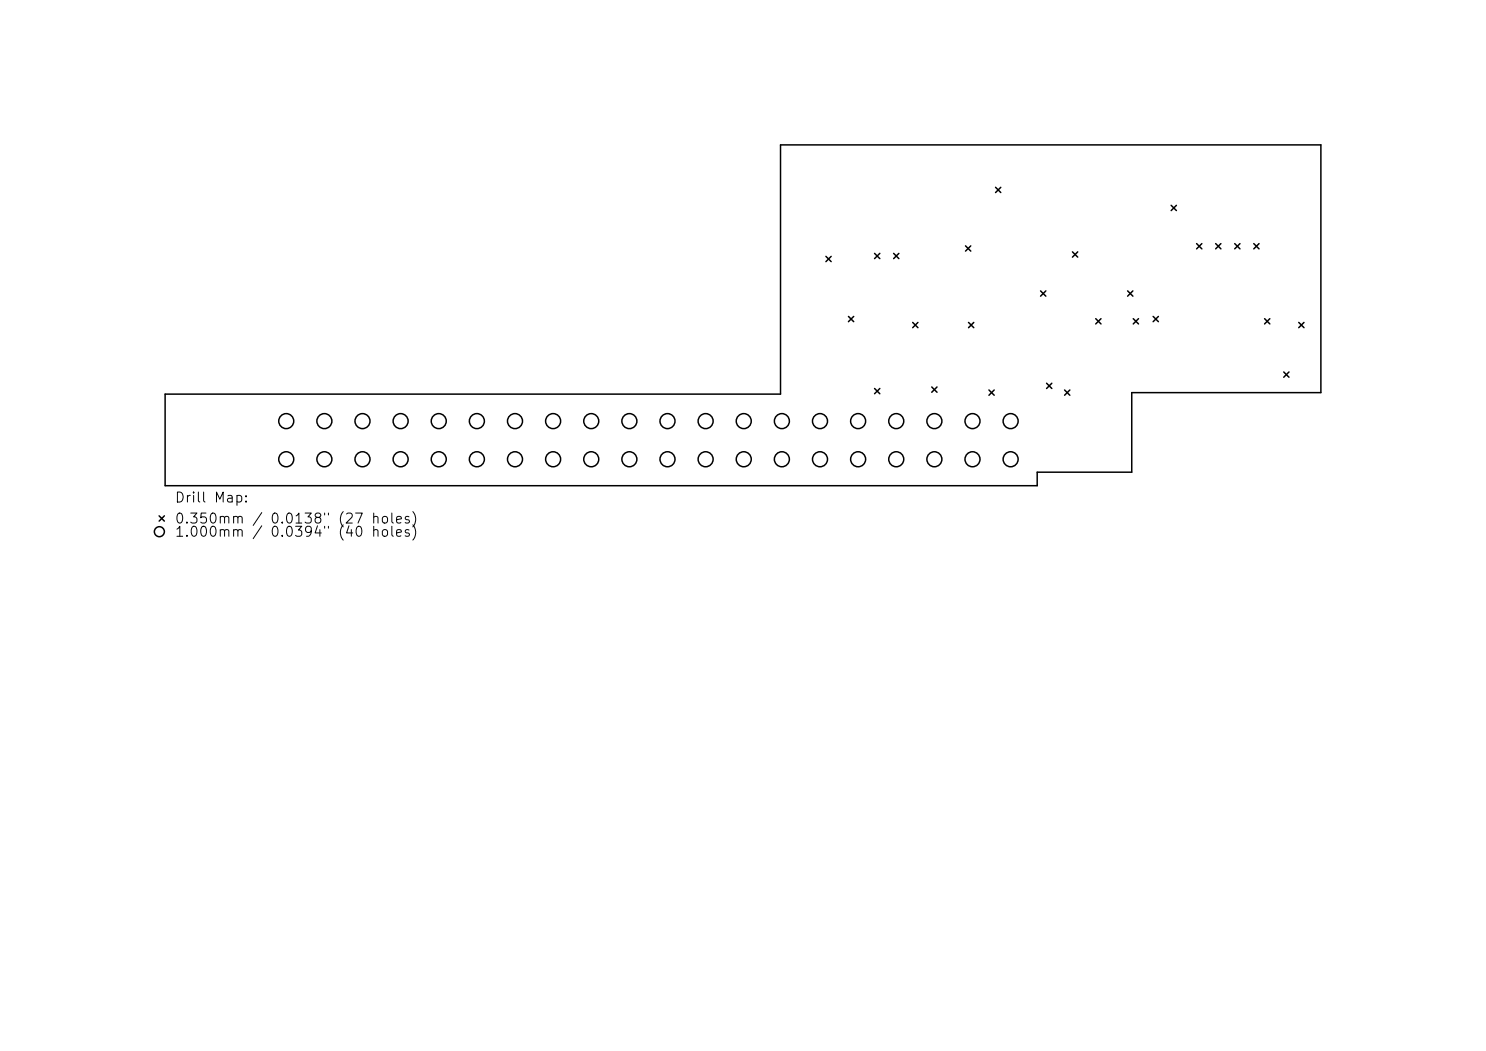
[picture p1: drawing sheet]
<svg xmlns="http://www.w3.org/2000/svg" width="297mm" height="210mm" viewBox="0 0 297 210" stroke-linecap="round" stroke-linejoin="round" font-family="sans-serif">
<defs><g id="words">
<g font-size="2">
<text x="34.8" y="100.9">Drill Map:</text>
<text x="34.8" y="105.1">0.350mm / 0.0138&quot; (27 holes)</text>
<text x="34.8" y="107.8">1.000mm</text>
<text x="53.8" y="107.8">0.0394&quot; (40</text>
</g>
</g></defs>
<g fill="none" stroke="#000" stroke-width=".3">
<path d="M199 37.4l1 1.1M200 37.4l-1 1.1M165.1 51.2l1 1.1M166.1 51.2l-1 1.1M174.8 50.6l1 1.1M175.8 50.6l-1 1.1M178.6 50.6l1.1 1.1M179.7 50.6l-1.1 1.1M193 49.1l1 1.1M194 49.1l-1 1.1M208 58.1l1 1.1M209 58.1l-1 1.1"/>
<path d="M214.4 50.3l1 1.1M215.4 50.3l-1 1.1M225.4 58.1l1 1.1M226.4 58.1l-1 1.1M234.1 41l1 1.1M235.1 41l-1 1.1M239.2 48.7l1 1M240.2 48.7l-1 1M243 48.7l1 1M244 48.7l-1 1M246.8 48.7l1 1M247.8 48.7l-1 1"/>
<path d="M250.6 48.7l1 1M251.6 48.7l-1 1M33 78.8h123v-49.8h108v49.5h-37.8v15.9h-18.9v2.7h-174.3zM169.6 63.2l1 1.1M170.6 63.2l-1 1.1M174.8 77.6l1 1.1M175.8 77.6l-1 1.1M182.4 64.4l1.1 1.1M183.5 64.4l-1.1 1.1M186.2 77.3l1.1 1.1M187.3 77.3l-1.1 1.1M193.6 64.4l1 1.1"/>
<path d="M194.6 64.4l-1 1.1M197.7 77.9l1 1.1M198.7 77.9l-1 1.1M209.2 76.6l1 1M210.2 76.6l-1 1M212.8 77.9l1 1.1M213.8 77.9l-1 1.1M219 63.7l1.1 1M220.1 63.7l-1.1 1M226.5 63.7l1.1 1M227.6 63.7l-1.1 1M230.5 63.2l1 1.1"/>
<path d="M231.5 63.2l-1 1.1M252.8 63.7l1 1M253.8 63.7l-1 1M256.6 74.3l1 1.1M257.6 74.3l-1 1.1M259.6 64.4l1 1.1M260.6 64.4l-1 1.1M31.8 103.1l1.1 1M32.9 103.1l-1.1 1"/>
<circle cx="57.2" cy="84.1" r="1.5"/>
<circle cx="57.2" cy="91.8" r="1.5"/>
<circle cx="64.8" cy="91.8" r="1.5"/>
<circle cx="64.8" cy="84.1" r="1.5"/>
<circle cx="72.5" cy="84.1" r="1.5"/>
<circle cx="72.5" cy="91.8" r="1.5"/>
<circle cx="80.1" cy="91.8" r="1.5"/>
<circle cx="80.1" cy="84.1" r="1.5"/>
<circle cx="87.7" cy="91.8" r="1.5"/>
<circle cx="87.7" cy="84.1" r="1.5"/>
<circle cx="95.3" cy="91.8" r="1.5"/>
<circle cx="95.3" cy="84.1" r="1.5"/>
<circle cx="102.9" cy="84.1" r="1.5"/>
<circle cx="102.9" cy="91.8" r="1.5"/>
<circle cx="110.6" cy="91.8" r="1.5"/>
<circle cx="110.6" cy="84.1" r="1.5"/>
<circle cx="118.2" cy="84.1" r="1.5"/>
<circle cx="118.2" cy="91.8" r="1.5"/>
<circle cx="125.8" cy="91.8" r="1.5"/>
<circle cx="125.8" cy="84.1" r="1.5"/>
<circle cx="133.4" cy="84.1" r="1.5"/>
<circle cx="133.4" cy="91.8" r="1.5"/>
<circle cx="141" cy="84.1" r="1.5"/>
<circle cx="141" cy="91.8" r="1.5"/>
<circle cx="148.7" cy="84.1" r="1.5"/>
<circle cx="148.7" cy="91.8" r="1.5"/>
<circle cx="156.3" cy="84.1" r="1.5"/>
<circle cx="156.3" cy="91.8" r="1.5"/>
<circle cx="163.9" cy="84.1" r="1.5"/>
<circle cx="163.9" cy="91.8" r="1.5"/>
<circle cx="171.5" cy="91.8" r="1.5"/>
<circle cx="171.5" cy="84.1" r="1.5"/>
<circle cx="179.1" cy="91.8" r="1.5"/>
<circle cx="179.1" cy="84.1" r="1.5"/>
<circle cx="186.8" cy="84.1" r="1.5"/>
<circle cx="186.8" cy="91.8" r="1.5"/>
<circle cx="194.4" cy="84.1" r="1.5"/>
<circle cx="194.4" cy="91.8" r="1.5"/>
<circle cx="202" cy="84.1" r="1.5"/>
<circle cx="202" cy="91.8" r="1.5"/>
<circle cx="31.9" cy="106.2" r="1"/>
</g>
<use href="#words"/>
</svg>
